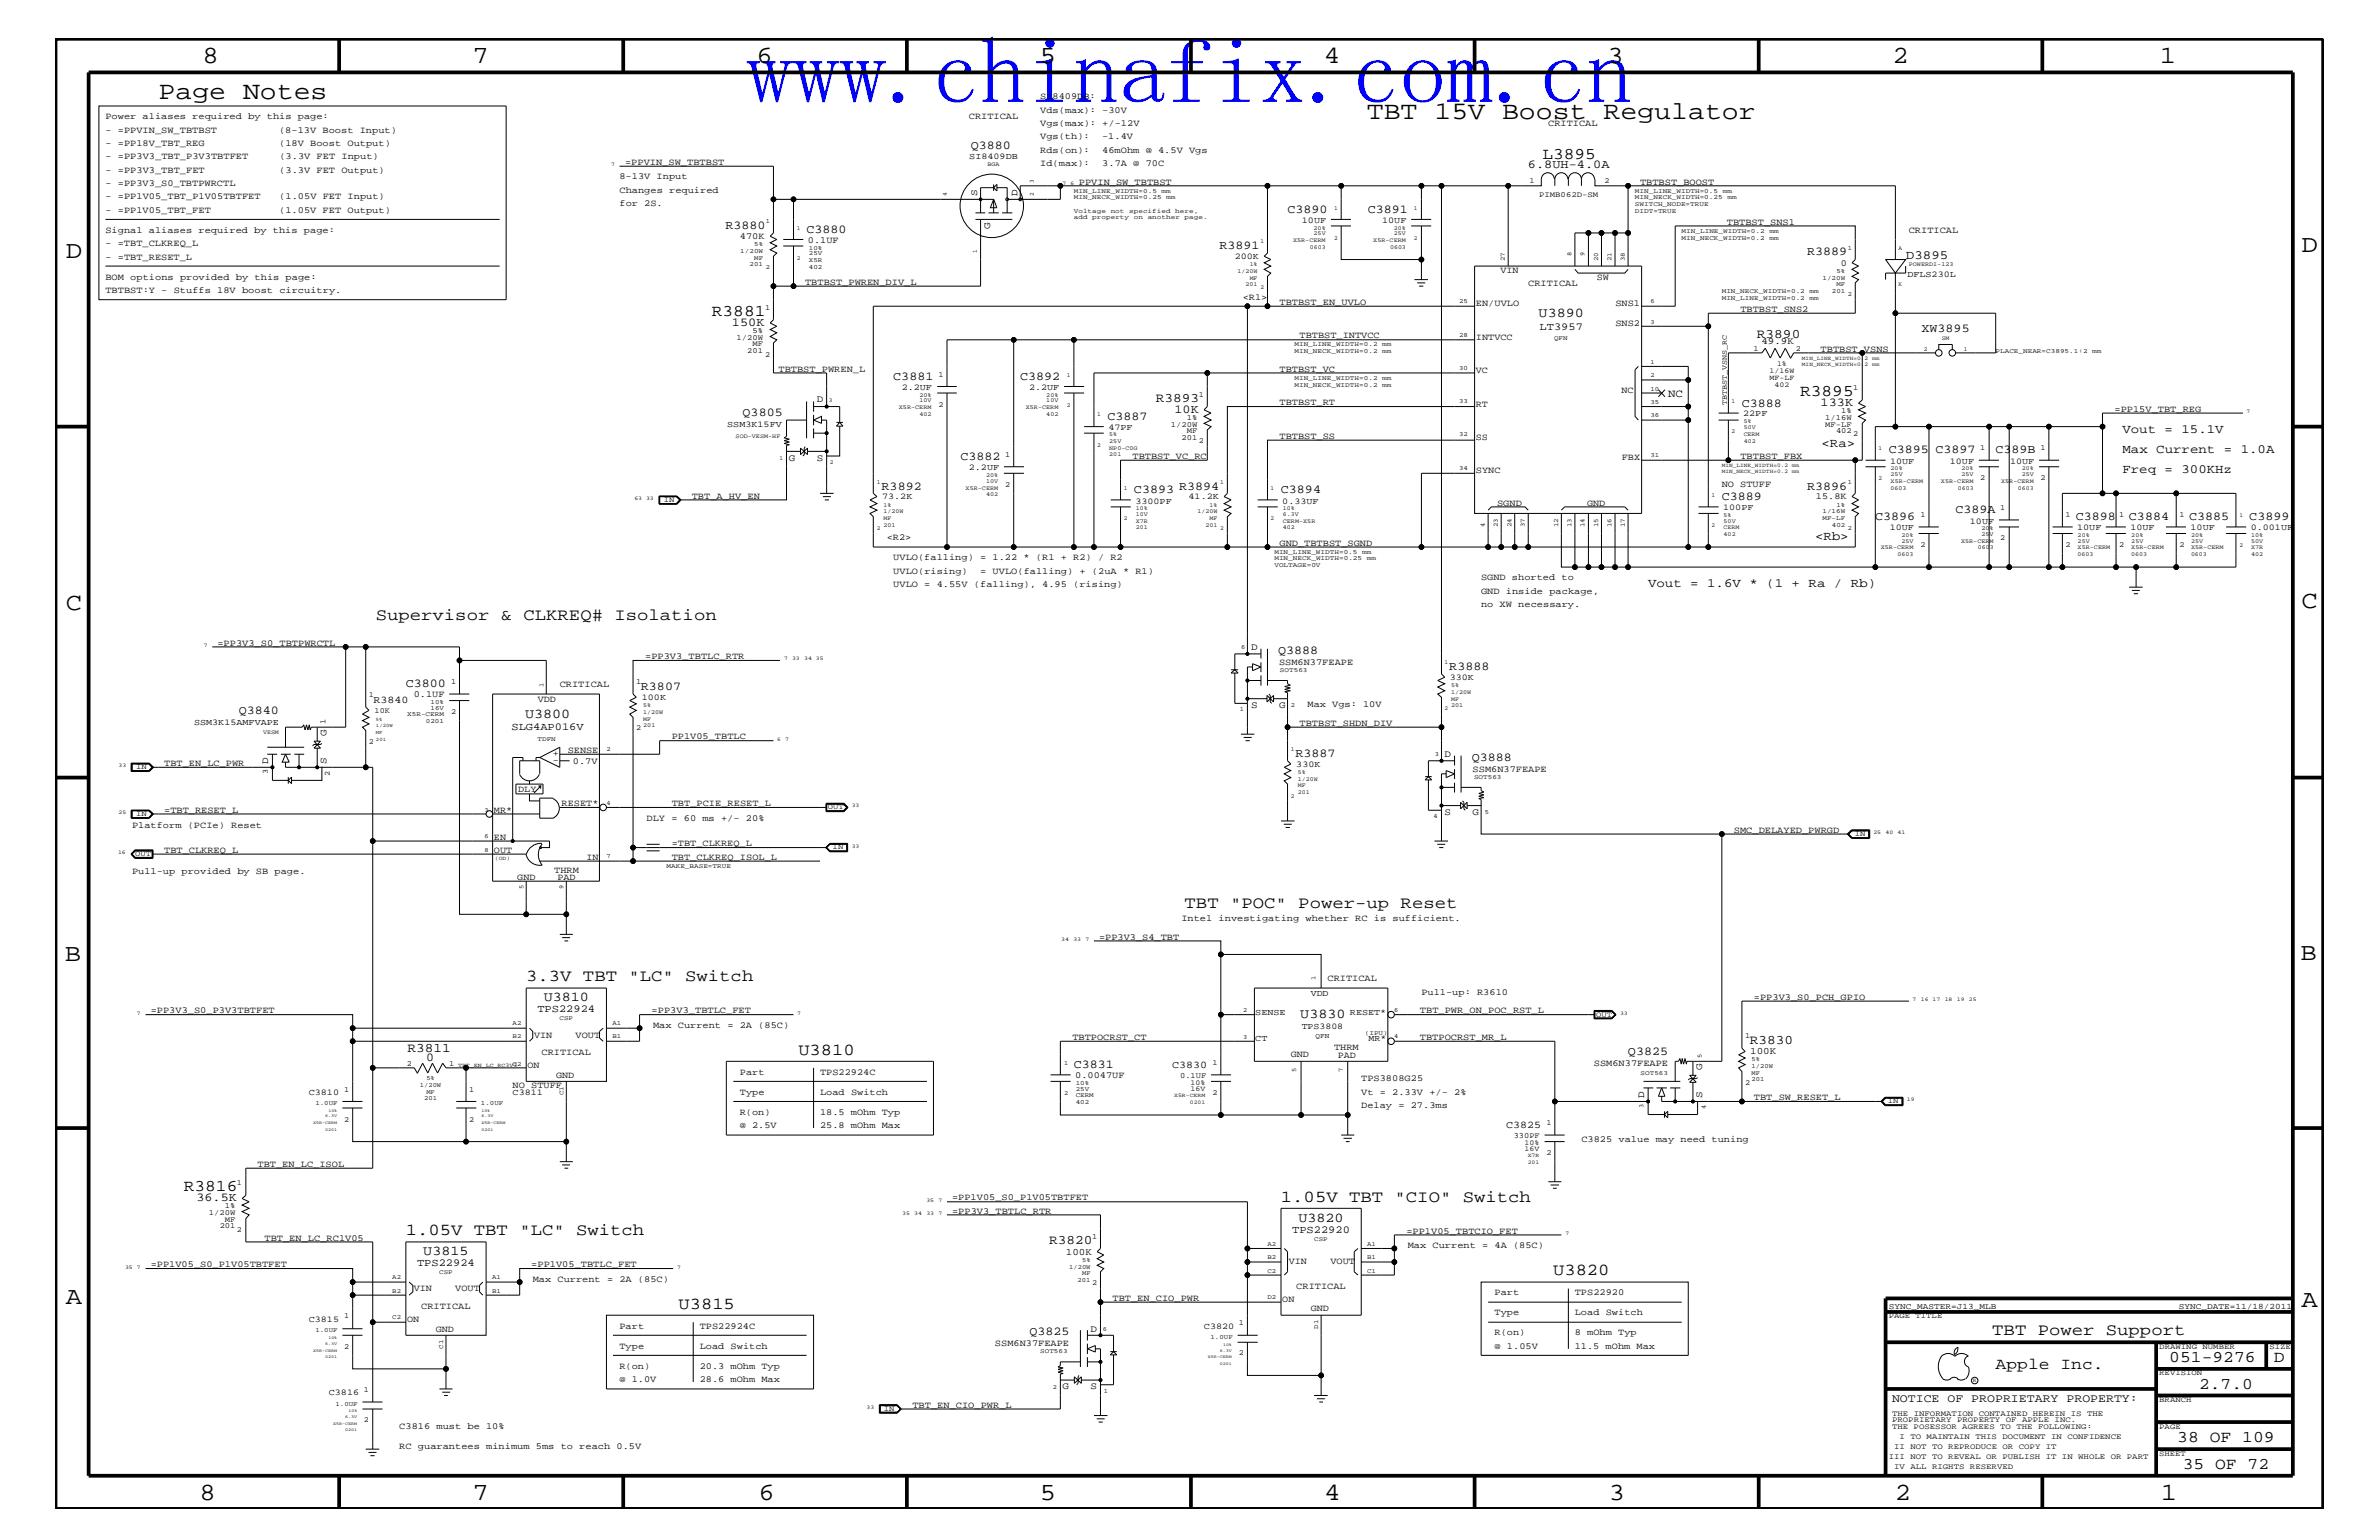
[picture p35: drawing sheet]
<svg xmlns="http://www.w3.org/2000/svg" width="432mm" height="279mm" viewBox="0 0 432 279" stroke-linecap="round" stroke-linejoin="round" font-family="sans-serif">
<defs><g id="words">
<text font-size="16.9" fill="#00f" x="135.5" y="18.7">www.chinafix.com.cn</text>
<g font-size="4.6">
<text x="28.8" y="18">Page Notes</text>
<text x="248.1" y="21.6">TBT 15V Boost Regulator</text>
</g>
<g font-size="4.5">
<text x="36.7" y="11.5">8</text>
<text x="85.8" y="11.5">7</text>
<text x="137.3" y="11.5">6</text>
<text x="188.7" y="11.5">5</text>
<text x="240.3" y="11.5">4</text>
<text x="291.8" y="11.5">3</text>
<text x="343.5" y="11.5">2</text>
<text x="392" y="11.5">1</text>
<text x="11.9" y="46.8">D</text>
<text x="417.7" y="45.7">D</text>
<text x="11.9" y="110.6">C</text>
<text x="417.7" y="110.3">C</text>
<text x="11.8" y="174.3">B</text>
<text x="417.6" y="174.2">B</text>
<text x="11.9" y="236.7">A</text>
<text x="417.7" y="237.1">A</text>
<text x="36.2" y="272.1">8</text>
<text x="85.8" y="272.1">7</text>
<text x="137.7" y="272.1">6</text>
<text x="188.7" y="272.1">5</text>
<text x="240.4" y="272.1">4</text>
<text x="292" y="272.1">3</text>
<text x="343.9" y="272.1">2</text>
<text x="392.2" y="272.1">1</text>
</g>
<g font-size="3">
<text x="280" y="28.8">L3895</text>
<text x="129.2" y="57.3">R3881</text>
<text x="326.7" y="71.8">R3895</text>
<text x="68.2" y="112.6">Supervisor &amp; CLKREQ# Isolation</text>
<text x="215" y="164.7">TBT &quot;POC&quot; Power-up Reset</text>
<text x="95.5" y="178">3.3V TBT &quot;LC&quot; Switch</text>
<text x="144.9" y="191.4">U3810</text>
<text x="33.4" y="216.1">R3816</text>
<text x="232.5" y="218">1.05V TBT &quot;CIO&quot; Switch</text>
<text x="73.7" y="224.1">1.05V TBT &quot;LC&quot; Switch</text>
<text x="281.9" y="231.3">U3820</text>
<text x="123.1" y="237.4">U3815</text>
<text x="361.6" y="242.3">TBT Power Support</text>
<text x="362.2" y="248.4">Apple Inc.</text>
<text x="393.7" y="247.1">051-9276</text>
<text x="399.2" y="252">2.7.0</text>
<text x="412.7" y="247.1">D</text>
<text x="395.2" y="261.6">38 OF 109</text>
<text x="396.2" y="266.6">35 OF 72</text>
</g>
<g font-size="2.5">
<text x="279.3" y="57.5">U3890</text>
<text x="95.3" y="130.2">U3800</text>
<text x="98.7" y="181.6">U3810</text>
<text x="236" y="184.7">U3830</text>
<text x="235.7" y="221.7">U3820</text>
<text x="76.8" y="227.7">U3815</text>
</g>
<g font-size="2.4">
<text x="318.9" y="61.4">R3890</text>
<text x="209.8" y="73">R3893</text>
<text x="74" y="190.8">R3811</text>
<text x="317.6" y="189.4">R3830</text>
<text x="190.4" y="225.7">R3820</text>
</g>
<g font-size="2.3">
<text x="345.9" y="47">D3895</text>
<text x="330.6" y="81.1">&lt;Ra&gt;</text>
<text x="385.2" y="78.6">Vout = 15.1V</text>
<text x="385.2" y="82.2">Max Current = 1.0A</text>
<text x="385.2" y="85.9">Freq = 300KHz</text>
<text x="329.4" y="98">&lt;Rb&gt;</text>
<text x="299.1" y="106.5">Vout = 1.6V * (1 + Ra / Rb)</text>
</g>
<g font-size="2.2">
<text x="176.2" y="27.1">Q3880</text>
<text x="277.3" y="30.5">6.8UH-4.0A</text>
<text x="131.7" y="41.5">R3880</text>
<text x="233.7" y="38.6">C3890</text>
<text x="248.2" y="38.6">C3891</text>
<text x="146.4" y="42.3">C3880</text>
<text x="221.3" y="45.2">R3891</text>
<text x="328" y="46.3">R3889</text>
<text x="132.8" y="59.1">150K</text>
<text x="348.8" y="60.3">XW3895</text>
<text x="162.1" y="68.9">C3881</text>
<text x="185.2" y="68.9">C3892</text>
<text x="134.8" y="75.6">Q3805</text>
<text x="201" y="76.2">C3887</text>
<text x="213.2" y="74.9">10K</text>
<text x="316.1" y="73.8">C3888</text>
<text x="330.5" y="73.7">133K</text>
<text x="174.3" y="83.5">C3882</text>
<text x="342.8" y="82.2">C3895</text>
<text x="351.3" y="82.2">C3897</text>
<text x="362.2" y="82.2">C389B</text>
<text x="160" y="88.8">R3892</text>
<text x="205.8" y="89.5">C3893</text>
<text x="214" y="88.8">R3894</text>
<text x="232.5" y="89.5">C3894</text>
<text x="328" y="88.8">R3896</text>
<text x="312.5" y="90.7">C3889</text>
<text x="340.4" y="94.3">C3896</text>
<text x="354.9" y="93.2">C389A</text>
<text x="376.8" y="94.3">C3898</text>
<text x="386.4" y="94.3">C3884</text>
<text x="397.3" y="94.3">C3885</text>
<text x="408.3" y="94.3">C3899</text>
<text x="232" y="118.6">Q3888</text>
<text x="73.7" y="124.7">C3800</text>
<text x="116.3" y="125.2">R3807</text>
<text x="263.1" y="121.5">R3888</text>
<text x="43.3" y="129.6">Q3840</text>
<text x="235.1" y="137.3">R3887</text>
<text x="267.1" y="138">Q3888</text>
<text x="295.5" y="191.4">Q3825</text>
<text x="77.3" y="192.5">0</text>
<text x="194.9" y="193.7">C3831</text>
<text x="35.6" y="217.9">36.5K</text>
<text x="186.9" y="242.3">Q3825</text>
</g>
<text font-size="2.1" x="343.4" y="254.4">NOTICE OF PROPRIETARY PROPERTY:</text>
<text font-size="2" x="302.8" y="72">NC</text>
<g font-size="1.9">
<text x="279.4" y="59.8">LT3957</text>
<text x="67.8" y="127.6">R3840</text>
<text x="92.8" y="132.5">SLG4AP016V</text>
<text x="97.5" y="183.6">TPS22924</text>
<text x="212.8" y="193.7">C3830</text>
<text x="273.4" y="204.7">C3825</text>
<text x="234.5" y="223.6">TPS22920</text>
<text x="75.7" y="229.6">TPS22924</text>
</g>
<g font-size="1.8">
<text x="177.4" y="35.6" transform="rotate(-90 177.4 35.6)">S</text>
<text x="184.7" y="35.6" transform="rotate(-90 184.7 35.6)">D</text>
<text x="179.7" y="41.6" transform="rotate(-90 179.7 41.6)">G</text>
<text x="319.7" y="62.3">49.9K</text>
<text x="148.3" y="73">D</text>
<text x="143.2" y="83.6">G</text>
<text x="148.3" y="83.6">S</text>
<text x="227.1" y="117.9">D</text>
<text x="227.1" y="128.5">S</text>
<text x="232.2" y="128.5">G</text>
<text x="59.3" y="133.5" transform="rotate(-90 59.3 133.5)">G</text>
<text x="262.2" y="137.3">D</text>
<text x="48.7" y="138.6" transform="rotate(-90 48.7 138.6)">D</text>
<text x="59.3" y="138.6" transform="rotate(-90 59.3 138.6)">S</text>
<text x="262.2" y="147.9">S</text>
<text x="267.3" y="147.9">G</text>
<text x="317.7" y="191.2">100K</text>
<text x="308.9" y="194.2" transform="rotate(-90 308.9 194.2)">G</text>
<text x="298.4" y="199.2" transform="rotate(-90 298.4 199.2)">D</text>
<text x="308.9" y="199.2" transform="rotate(-90 308.9 199.2)">S</text>
<text x="193.5" y="227.6">100K</text>
<text x="198" y="241.6">D</text>
<text x="192.9" y="252.1">G</text>
<text x="198" y="252.1">S</text>
</g>
<g font-size="1.7">
<text x="188.8" y="18">SI8409DB:</text>
<text x="19.1" y="21.6">Power aliases required by this page:</text>
<text x="175.9" y="21.6">CRITICAL</text>
<text x="188.8" y="20.4">Vds(max): -30V</text>
<text x="188.8" y="22.9">Vgs(max): +/-12V</text>
<text x="281" y="22.9">CRITICAL</text>
<text x="19.1" y="28.9">- =PP3V3_TBT_P3V3TBTFET</text>
<text x="19.1" y="24.1">- =PPVIN_SW_TBTBST</text>
<text x="19.1" y="26.5">- =PP18V_TBT_REG</text>
<text x="50.7" y="24.1">(8-13V Boost Input)</text>
<text x="50.7" y="26.5">(18V Boost Output)</text>
<text x="50.7" y="28.9">(3.3V FET Input)</text>
<text x="113.5" y="29.9">=PPVIN_SW_TBTBST</text>
<text x="188.8" y="25.3">Vgs(th):</text>
<text x="188.8" y="27.7">Rds(on):</text>
<text x="200" y="25.3">-1.4V</text>
<text x="200.1" y="27.7">46mOhm @ 4.5V Vgs</text>
<text x="19.1" y="33.7">- =PP3V3_S0_TBTPWRCTL</text>
<text x="19.1" y="31.4">- =PP3V3_TBT_FET</text>
<text x="50.7" y="31.4">(3.3V FET Output)</text>
<text x="112.4" y="32.5">8-13V Input</text>
<text x="112.4" y="35">Changes required</text>
<text x="188.8" y="30.2">Id(max):</text>
<text x="195.8" y="33.6">PPVIN_SW_TBTBST</text>
<text x="200.1" y="30.2">3.7A @ 70C</text>
<text x="297.7" y="33.6">TBTBST_BOOST</text>
<text x="19.1" y="38.6">- =PP1V05_TBT_FET</text>
<text x="19.1" y="36.2">- =PP1V05_TBT_P1V05TBTFET</text>
<text x="50.7" y="38.6">(1.05V FET Output)</text>
<text x="50.7" y="36.2">(1.05V FET Input)</text>
<text x="112.4" y="37.4">for 2S.</text>
<text x="313.4" y="40.8">TBTBST_SNS1</text>
<text x="19.1" y="44.6">- =TBT_CLKREQ_L</text>
<text x="19.1" y="47.1">- =TBT_RESET_L</text>
<text x="19.1" y="42.3">Signal aliases required by this page:</text>
<text x="134.3" y="43.4">470K</text>
<text x="146.6" y="44.1">0.1UF</text>
<text x="346.5" y="42.3">CRITICAL</text>
<text x="19.1" y="53.2">TBTBST:Y - Stuffs 18V boost circuitry.</text>
<text x="19.1" y="50.7">BOM options provided by this page:</text>
<text x="146.1" y="51.7">TBTBST_PWREN_DIV_L</text>
<text x="272.3" y="49.6">VIN</text>
<text x="277.4" y="51.9">CRITICAL</text>
<text x="289.8" y="50.7">SW</text>
<text x="334.1" y="48.2">0</text>
<text x="225.6" y="54.4">&lt;R1&gt;</text>
<text x="232.2" y="55.3">TBTBST_EN_UVLO</text>
<text x="267.9" y="55.6">EN/UVLO</text>
<text x="293.2" y="55.6">SNS1</text>
<text x="293.2" y="59.2">SNS2</text>
<text x="315.9" y="56.6">TBTBST_SNS2</text>
<text x="235.9" y="61.4">TBTBST_INTVCC</text>
<text x="267.9" y="61.7">INTVCC</text>
<text x="330.5" y="63.9">TBTBST_VSNS</text>
<text x="141.3" y="67.5">TBTBST_PWREN_L</text>
<text x="232.2" y="67.5">TBTBST_VC</text>
<text x="267.9" y="67.7">VC</text>
<text x="294.3" y="71.3">NC</text>
<text x="232.2" y="73.5">TBTBST_RT</text>
<text x="267.9" y="73.8">RT</text>
<text x="383.8" y="74.7">=PP15V_TBT_REG</text>
<text x="205.6" y="83.3">TBTBST_VC_RC</text>
<text x="232.2" y="79.6">TBTBST_SS</text>
<text x="267.9" y="79.9">SS</text>
<text x="294.4" y="83.5">FBX</text>
<text x="315.9" y="83.3">TBTBST_FBX</text>
<text x="267.9" y="85.9">SYNC</text>
<text x="312.5" y="88.3">NO STUFF</text>
<text x="125.6" y="90.5">TBT_A_HV_EN</text>
<text x="271.7" y="91.7">SGND</text>
<text x="288.1" y="91.7">GND</text>
<text x="329.6" y="90.6">15.8K</text>
<text x="161" y="98">&lt;R2&gt;</text>
<text x="162.1" y="101.6">UVLO(falling) = 1.22 * (R1 + R2) / R2</text>
<text x="232.2" y="99">GND_TBTBST_SGND</text>
<text x="162.1" y="104.1">UVLO(rising)</text>
<text x="162.1" y="106.5">UVLO = 4.55V (falling), 4.95 (rising)</text>
<text x="177.9" y="104.1">= UVLO(falling) + (2uA * R1)</text>
<text x="268.8" y="105.3">SGND shorted to</text>
<text x="268.8" y="107.7">GND inside package,</text>
<text x="268.8" y="110.2">no XW necessary.</text>
<text x="39.5" y="117.2">=PP3V3_S0_TBTPWRCTL</text>
<text x="117.1" y="119.6">=PP3V3_TBTLC_RTR</text>
<text x="101.6" y="124.7">CRITICAL</text>
<text x="232.2" y="120.6">SSM6N37FEAPE</text>
<text x="75.1" y="126.5">0.1UF</text>
<text x="97.6" y="127.4">VDD</text>
<text x="235.9" y="131.7">TBTBST_SHDN_DIV</text>
<text x="237.3" y="128.3">Max Vgs: 10V</text>
<text x="100.3" y="137.2">+</text>
<text x="103" y="136.6">SENSE</text>
<text x="121.9" y="134.1">PP1V05_TBTLC</text>
<text x="29.8" y="139">TBT_EN_LC_PWR</text>
<text x="94.1" y="143.7">DLY</text>
<text x="100.3" y="138.5">-</text>
<text x="104" y="138.5">0.7V</text>
<text x="267.3" y="140">SSM6N37FEAPE</text>
<text x="29.8" y="147.5">=TBT_RESET_L</text>
<text x="89.7" y="147.5">MR*</text>
<text x="101.9" y="146.2">RESET*</text>
<text x="117.3" y="149">DLY = 60 ms +/- 20%</text>
<text x="121.9" y="146.2">TBT_PCIE_RESET_L</text>
<text x="24" y="150.1">Platform (PCIe) Reset</text>
<text x="29.8" y="154.7">TBT_CLKREQ_L</text>
<text x="89.7" y="154.7">OUT</text>
<text x="89.7" y="152.3">EN</text>
<text x="106.4" y="156">IN</text>
<text x="121.9" y="153.5">=TBT_CLKREQ_L</text>
<text x="121.9" y="156">TBT_CLKREQ_ISOL_L</text>
<text x="314.7" y="151.1">SMC_DELAYED_PWRGD</text>
<text x="24" y="158.6">Pull-up provided by SB page.</text>
<text x="93.9" y="159.6">GND</text>
<text x="100.6" y="158.4">THRM</text>
<text x="101.2" y="159.6">PAD</text>
<text x="214.4" y="167.1">Intel investigating whether RC is sufficient.</text>
<text x="199.5" y="170.5">=PP3V3_S4_TBT</text>
<text x="241" y="178">CRITICAL</text>
<text x="27.3" y="183.8">=PP3V3_S0_P3V3TBTFET</text>
<text x="118.3" y="183.8">=PP3V3_TBTLC_FET</text>
<text x="257.7" y="183.8">TBT_PWR_ON_POC_RST_L</text>
<text x="258" y="180.5">Pull-up: R3610</text>
<text x="318.3" y="181.4">=PP3V3_S0_PCH_GPIO</text>
<text x="96.9" y="188.2">VIN</text>
<text x="98.3" y="191.4">CRITICAL</text>
<text x="104.5" y="188.2">VOUT</text>
<text x="118.5" y="186.5">Max Current = 2A (85C)</text>
<text x="194.6" y="188.7">TBTPOCRST_CT</text>
<text x="234.3" y="191.7">GND</text>
<text x="242.1" y="190.5">THRM</text>
<text x="242.8" y="192">PAD</text>
<text x="257.7" y="188.7">TBTPOCRST_MR_L</text>
<text x="93" y="197.4">NO STUFF</text>
<text x="95.8" y="193.7">ON</text>
<text x="100.9" y="195.5">GND</text>
<text x="134.3" y="195">Part</text>
<text x="148.8" y="195">TPS22924C</text>
<text x="195.2" y="195.6">0.0047UF</text>
<text x="247.1" y="196.2">TPS3808G25</text>
<text x="289.3" y="193.3">SSM6N37FEAPE</text>
<text x="134.3" y="198.7">Type</text>
<text x="134.3" y="202.3">R(on)</text>
<text x="148.8" y="198.7">Load Switch</text>
<text x="148.8" y="202.3">18.5 mOhm Typ</text>
<text x="247.1" y="198.7">Vt = 2.33V +/- 2%</text>
<text x="247.1" y="201">Delay = 27.3ms</text>
<text x="318.3" y="199.6">TBT_SW_RESET_L</text>
<text x="134.3" y="204.7">@ 2.5V</text>
<text x="148.8" y="204.7">25.8 mOhm Max</text>
<text x="287" y="207.1">C3825 value may need tuning</text>
<text x="46.7" y="211.7">TBT_EN_LC_ISOL</text>
<text x="172.8" y="220.2">=PP3V3_TBTLC_RTR</text>
<text x="172.8" y="217.8">=PP1V05_S0_P1V05TBTFET</text>
<text x="48" y="225.1">TBT_EN_LC_RC1V05</text>
<text x="255.3" y="223.9">=PP1V05_TBTCIO_FET</text>
<text x="255.5" y="226.5">Max Current = 4A (85C)</text>
<text x="27.3" y="229.9">=PP1V05_S0_P1V05TBTFET</text>
<text x="96.4" y="229.9">=PP1V05_TBTLC_FET</text>
<text x="96.7" y="232.6">Max Current = 2A (85C)</text>
<text x="233.9" y="229.4">VIN</text>
<text x="235.3" y="233.8">CRITICAL</text>
<text x="241.5" y="229.4">VOUT</text>
<text x="73.9" y="239.9">ON</text>
<text x="75.1" y="234.3">VIN</text>
<text x="76.5" y="237.4">CRITICAL</text>
<text x="82.6" y="234.3">VOUT</text>
<text x="201.9" y="236">TBT_EN_CIO_PWR</text>
<text x="232.7" y="236.2">ON</text>
<text x="237.9" y="237.9">GND</text>
<text x="271.3" y="235">Part</text>
<text x="271.3" y="238.6">Type</text>
<text x="285.8" y="238.6">Load Switch</text>
<text x="285.8" y="235">TPS22920</text>
<text x="79.1" y="241.6">GND</text>
<text x="112.4" y="241.1">Part</text>
<text x="112.4" y="244.7">Type</text>
<text x="127" y="244.7">Load Switch</text>
<text x="127" y="241.1">TPS22924C</text>
<text x="180.6" y="244.2">SSM6N37FEAPE</text>
<text x="271.3" y="244.7">@ 1.05V</text>
<text x="271.3" y="242.3">R(on)</text>
<text x="285.8" y="244.7">11.5 mOhm Max</text>
<text x="285.8" y="242.3">8 mOhm Typ</text>
<text x="112.4" y="250.7">@ 1.0V</text>
<text x="112.4" y="248.4">R(on)</text>
<text x="127" y="250.7">28.6 mOhm Max</text>
<text x="127" y="248.4">20.3 mOhm Typ</text>
<text x="165.6" y="255.4">TBT_EN_CIO_PWR_L</text>
<text x="72.5" y="262.9">RC guarantees minimum 5ms to reach 0.5V</text>
<text x="72.5" y="259.3">C3816 must be 10%</text>
</g>
<g font-size="1.6">
<text x="175.9" y="28.9">SI8409DB</text>
<text x="236.3" y="40.4">10UF</text>
<text x="250.9" y="40.4">10UF</text>
<text x="224.1" y="47">200K</text>
<text x="346.2" y="50.3">DFLS230L</text>
<text x="163.7" y="70.7">2.2UF</text>
<text x="186.8" y="70.7">2.2UF</text>
<text x="132" y="77.5">SSM3K15FV</text>
<text x="316.4" y="75.6">22PF</text>
<text x="201.2" y="78">47PF</text>
<text x="175.9" y="85.3">2.2UF</text>
<text x="343.1" y="84.1">10UF</text>
<text x="353.9" y="84.1">10UF</text>
<text x="364.8" y="84.1">10UF</text>
<text x="160.1" y="90.6">73.2K</text>
<text x="206.1" y="91.4">3300PF</text>
<text x="215.7" y="90.6">41.2K</text>
<text x="232.7" y="91.4">0.33UF</text>
<text x="312.8" y="92.6">100PF</text>
<text x="357.5" y="95">10UF</text>
<text x="343" y="96.2">10UF</text>
<text x="377" y="96.2">10UF</text>
<text x="386.7" y="96.2">10UF</text>
<text x="397.6" y="96.2">10UF</text>
<text x="408.5" y="96.2">0.001UF</text>
<text x="263.1" y="123.4">330K</text>
<text x="35.2" y="131.6">SSM3K15AMFVAPE</text>
<text x="116.5" y="127">100K</text>
<text x="235.3" y="139.1">330K</text>
<text x="227.8" y="184.1">SENSE</text>
<text x="237.9" y="180.7">VDD</text>
<text x="245" y="184.1">RESET*</text>
<text x="227.8" y="188.9">CT</text>
<text x="236.3" y="186.6">TPS3808</text>
<text x="248.4" y="188.9">MR*</text>
<text x="56" y="198.7">C3810</text>
<text x="93" y="198.7">C3811</text>
<text x="56" y="239.9">C3815</text>
<text x="218.5" y="241.1">C3820</text>
<text x="59.7" y="253.2">C3816</text>
</g>
<g font-size="1.5">
<text x="342.8" y="237.4">SYNC_MASTER=J13_MLB</text>
<text x="395.5" y="237.4">SYNC_DATE=11/18/2011</text>
</g>
<g font-size="1.4">
<text x="277.6" y="33.1">1</text>
<text x="279.4" y="35.7">PIMB062D-SM</text>
<text x="291.3" y="33.1">2</text>
<text x="138.9" y="56.2">1</text>
<text x="133.7" y="61.7">1/20W</text>
<text x="135.6" y="64">201</text>
<text x="136.6" y="60.4">5%</text>
<text x="136.6" y="62.9">MF</text>
<text x="138.9" y="64.7">2</text>
<text x="318.3" y="63.7">1</text>
<text x="326" y="63.7">2</text>
<text x="170.3" y="68.4">1</text>
<text x="217.6" y="72">1</text>
<text x="321.2" y="67.7">1/16W</text>
<text x="321.2" y="68.9">MF-LF</text>
<text x="322.1" y="70.1">402</text>
<text x="322.5" y="66.5">1%</text>
<text x="336.4" y="70.7">1</text>
<text x="170.3" y="73.8">2</text>
<text x="212.5" y="77.4">1/20W</text>
<text x="215.4" y="76.2">1%</text>
<text x="313.4" y="73.5" transform="rotate(-90 313.4 73.5)">TBTBST_VSNS_RC</text>
<text x="331.3" y="76.2">1/16W</text>
<text x="331.3" y="77.4">MF-LF</text>
<text x="334.2" y="75">1%</text>
<text x="182.5" y="82.8">1</text>
<text x="214.5" y="79.9">201</text>
<text x="215.4" y="78.6">MF</text>
<text x="217.6" y="80.5">2</text>
<text x="333.2" y="78.6">402</text>
<text x="336.4" y="79.2">2</text>
<text x="359.4" y="81.6">1</text>
<text x="370.3" y="81.6">1</text>
<text x="182.5" y="88.3">2</text>
<text x="359.4" y="87.1">2</text>
<text x="370.3" y="87.1">2</text>
<text x="120.5" y="91.1">IN</text>
<text x="348.6" y="93.8">1</text>
<text x="363.1" y="92.6">1</text>
<text x="374.9" y="93.8">1</text>
<text x="384.6" y="93.8">1</text>
<text x="395.6" y="93.8">1</text>
<text x="348.6" y="99.3">2</text>
<text x="363.1" y="98">2</text>
<text x="374.9" y="99.3">2</text>
<text x="384.6" y="99.3">2</text>
<text x="395.6" y="99.3">2</text>
<text x="81.9" y="124.1">1</text>
<text x="115.5" y="124.1">1</text>
<text x="59.1" y="131.3" transform="rotate(-90 59.1 131.3)">1</text>
<text x="67" y="126.5">1</text>
<text x="68" y="129.4">10K</text>
<text x="81.9" y="129.6">2</text>
<text x="67" y="135">2</text>
<text x="115.5" y="132.5">2</text>
<text x="24.7" y="139.6">IN</text>
<text x="48.6" y="140.5" transform="rotate(-90 48.6 140.5)">3</text>
<text x="59.9" y="140.7" transform="rotate(-90 59.9 140.7)">2</text>
<text x="24.7" y="148.1">IN</text>
<text x="150.3" y="146.8">OUT</text>
<text x="24.6" y="155.4">OUT</text>
<text x="151.1" y="154.1">IN</text>
<text x="336.6" y="151.8">IN</text>
<text x="289.7" y="184.4">OUT</text>
<text x="316.7" y="188.3">1</text>
<text x="73.8" y="193.4">2</text>
<text x="81.5" y="193.4">1</text>
<text x="214.2" y="195.6">0.1UF</text>
<text x="216.1" y="196.8">10%</text>
<text x="216.1" y="197.9">16V</text>
<text x="220" y="193.2">1</text>
<text x="316.7" y="196.8">2</text>
<text x="62.5" y="198.1">1</text>
<text x="62.5" y="203.5">2</text>
<text x="85.2" y="198.1">1</text>
<text x="85.2" y="203.5">2</text>
<text x="220" y="198.7">2</text>
<text x="342.6" y="200.2">IN</text>
<text x="274.7" y="206.5">330PF</text>
<text x="276.7" y="207.7">10%</text>
<text x="276.7" y="208.8">16V</text>
<text x="280.7" y="204.1">1</text>
<text x="280.7" y="209.6">2</text>
<text x="43" y="215">1</text>
<text x="37.9" y="220.4">1/20W</text>
<text x="40.8" y="219.2">1%</text>
<text x="40.8" y="221.7">MF</text>
<text x="39.9" y="222.9">201</text>
<text x="43" y="223.5">2</text>
<text x="198.2" y="224.7">1</text>
<text x="198.2" y="233.2">2</text>
<text x="62.5" y="239.2">1</text>
<text x="342.8" y="239.2">PAGE TITLE</text>
<text x="62.5" y="244.7">2</text>
<text x="224.9" y="240.5">1</text>
<text x="224.9" y="245.9">2</text>
<text x="391.9" y="244.7">DRAWING NUMBER</text>
<text x="411.9" y="244.7">SIZE</text>
<text x="391.9" y="249.5">REVISION</text>
<text x="66" y="252.6">1</text>
<text x="160.4" y="256">IN</text>
<text x="343.4" y="256.8">THE INFORMATION CONTAINED HEREIN IS THE</text>
<text x="391.9" y="254.4">BRANCH</text>
<text x="66" y="258">2</text>
<text x="343.4" y="258">PROPRIETARY PROPERTY OF APPLE INC.</text>
<text x="343.4" y="259.3">THE POSESSOR AGREES TO THE FOLLOWING:</text>
<text x="343.8" y="262.9">II NOT TO REPRODUCE OR COPY IT</text>
<text x="344.8" y="261.1">I TO MAINTAIN THIS DOCUMENT IN CONFIDENCE</text>
<text x="391.9" y="259.3">PAGE</text>
<text x="342.8" y="264.7">III NOT TO REVEAL OR PUBLISH IT IN WHOLE OR PART</text>
<text x="343.8" y="266.6">IV ALL RIGHTS RESERVED</text>
<text x="391.9" y="264.1">SHEET</text>
</g>
<text font-size="1.3" x="238.8" y="188.2">QFN</text>
<g font-size="1.2">
<text x="194.9" y="35">MIN_LINE_WIDTH=0.5</text>
<text x="210.8" y="35">mm</text>
<text x="296.8" y="35">MIN_LINE_WIDTH=0.5</text>
<text x="312.7" y="35">mm</text>
<text x="139" y="40.4">1</text>
<text x="194.9" y="39.8">add</text>
<text x="194.9" y="38.6">Voltage</text>
<text x="194.9" y="36.2">MIN_NECK_WIDTH=0.25</text>
<text x="198.3" y="39.8">property</text>
<text x="201.6" y="38.6">not</text>
<text x="205" y="38.6">specified</text>
<text x="205.8" y="39.8">on</text>
<text x="208.3" y="39.8">another</text>
<text x="211.7" y="36.2">mm</text>
<text x="213.3" y="38.6">here,</text>
<text x="215" y="39.8">page.</text>
<text x="296.8" y="38.6">DIDT=TRUE</text>
<text x="296.8" y="37.4">SWITCH_NODE=TRUE</text>
<text x="296.8" y="36.2">MIN_NECK_WIDTH=0.25</text>
<text x="313.5" y="36.2">mm</text>
<text x="134.4" y="45.9">1/20W</text>
<text x="136.9" y="44.6">5%</text>
<text x="136.9" y="47.1">MF</text>
<text x="146.8" y="46.3">25V</text>
<text x="146.8" y="45.3">10%</text>
<text x="146.8" y="47.6">X5R</text>
<text x="273.1" y="47.4" transform="rotate(-90 273.1 47.4)">27</text>
<text x="285.2" y="46.5" transform="rotate(-90 285.2 46.5)">8</text>
<text x="287.6" y="46.5" transform="rotate(-90 287.6 46.5)">9</text>
<text x="290.1" y="47.4" transform="rotate(-90 290.1 47.4)">20</text>
<text x="292.5" y="47.4" transform="rotate(-90 292.5 47.4)">21</text>
<text x="294.9" y="47.4" transform="rotate(-90 294.9 47.4)">38</text>
<text x="305.2" y="42.3">MIN_LINE_WIDTH=0.2</text>
<text x="305.2" y="43.5">MIN_NECK_WIDTH=0.2</text>
<text x="321.2" y="42.3">mm</text>
<text x="321.2" y="43.5">mm</text>
<text x="335.4" y="45.3">1</text>
<text x="136.1" y="48.3">201</text>
<text x="139" y="48.9">2</text>
<text x="146.8" y="48.8">402</text>
<text x="312.5" y="53.2">MIN_NECK_WIDTH=0.2</text>
<text x="328.4" y="53.2">mm</text>
<text x="330.8" y="50.7">1/20W</text>
<text x="332.5" y="53.2">201</text>
<text x="333.3" y="49.6">5%</text>
<text x="333.3" y="51.9">MF</text>
<text x="335.4" y="53.8">2</text>
<text x="264.8" y="55">25</text>
<text x="299.6" y="55.1">6</text>
<text x="299.6" y="58.7">3</text>
<text x="312.5" y="54.4">MIN_LINE_WIDTH=0.2</text>
<text x="328.4" y="54.4">mm</text>
<text x="234.9" y="64">MIN_NECK_WIDTH=0.2</text>
<text x="234.9" y="62.9">MIN_LINE_WIDTH=0.2</text>
<text x="250.9" y="64">mm</text>
<text x="250.9" y="62.9">mm</text>
<text x="264.8" y="61.1">28</text>
<text x="282.1" y="61.7">QFN</text>
<text x="299.6" y="66">1</text>
<text x="362.2" y="64">PLACE_NEAR=C3895.1:2</text>
<text x="379.8" y="64">mm</text>
<text x="234.9" y="70.1">MIN_NECK_WIDTH=0.2</text>
<text x="234.9" y="68.9">MIN_LINE_WIDTH=0.2</text>
<text x="250.9" y="70.1">mm</text>
<text x="250.9" y="68.9">mm</text>
<text x="264.8" y="67.1">30</text>
<text x="299.6" y="68.4">2</text>
<text x="299.6" y="70.9">10</text>
<text x="264.8" y="73.2">33</text>
<text x="299.6" y="73.3">35</text>
<text x="299.6" y="75.7">36</text>
<text x="264.8" y="79.2">32</text>
<text x="299.6" y="83">31</text>
<text x="264.8" y="85.3">34</text>
<text x="335.4" y="87.7">1</text>
<text x="269.5" y="95.6" transform="rotate(-90 269.5 95.6)">4</text>
<text x="271.9" y="95.6" transform="rotate(-90 271.9 95.6)">23</text>
<text x="274.3" y="95.6" transform="rotate(-90 274.3 95.6)">24</text>
<text x="276.8" y="95.6" transform="rotate(-90 276.8 95.6)">37</text>
<text x="282.8" y="95.6" transform="rotate(-90 282.8 95.6)">12</text>
<text x="285.2" y="95.6" transform="rotate(-90 285.2 95.6)">13</text>
<text x="287.6" y="95.6" transform="rotate(-90 287.6 95.6)">14</text>
<text x="290.1" y="95.6" transform="rotate(-90 290.1 95.6)">15</text>
<text x="292.5" y="95.6" transform="rotate(-90 292.5 95.6)">16</text>
<text x="294.9" y="95.6" transform="rotate(-90 294.9 95.6)">17</text>
<text x="330.8" y="93.2">1/16W</text>
<text x="330.8" y="94.3">MF-LF</text>
<text x="332.5" y="95.6">402</text>
<text x="333.3" y="92">1%</text>
<text x="231.3" y="100.4">MIN_LINE_WIDTH=0.5</text>
<text x="231.3" y="101.6">MIN_NECK_WIDTH=0.25</text>
<text x="247.2" y="100.4">mm</text>
<text x="248.1" y="101.6">mm</text>
<text x="335.4" y="96.2">2</text>
<text x="231.3" y="102.9">VOLTAGE=0V</text>
<text x="225.3" y="117.8">6</text>
<text x="98.6" y="124.7" transform="rotate(-90 98.6 124.7)">1</text>
<text x="232.3" y="121.9">SOT563</text>
<text x="73.9" y="130">X5R-CERM</text>
<text x="77.3" y="131.3">0201</text>
<text x="78.1" y="127.7">10%</text>
<text x="78.1" y="128.8">16V</text>
<text x="225" y="129.1">1</text>
<text x="234.3" y="128.3">2</text>
<text x="97.6" y="134.4">TDFN</text>
<text x="110.1" y="136.3">2</text>
<text x="260.4" y="137.2">3</text>
<text x="267.5" y="141.3">SOT563</text>
<text x="88" y="147.3">3</text>
<text x="110.1" y="146">4</text>
<text x="260.2" y="148.4">4</text>
<text x="269.5" y="147.7">5</text>
<text x="88" y="154.5">8</text>
<text x="88" y="152.1">6</text>
<text x="110.1" y="155.7">7</text>
<text x="95" y="161.3" transform="rotate(-90 95 161.3)">5</text>
<text x="102.3" y="161.3" transform="rotate(-90 102.3 161.3)">9</text>
<text x="121" y="157.4">MAKE_BASE=TRUE</text>
<text x="238.8" y="177.7" transform="rotate(-90 238.8 177.7)">1</text>
<text x="101.6" y="185">CSP</text>
<text x="225.6" y="183.6">2</text>
<text x="253.1" y="183.6">6</text>
<text x="93" y="186">A2</text>
<text x="93" y="188.4">B2</text>
<text x="111.2" y="186">A1</text>
<text x="111.2" y="188.4">B1</text>
<text x="225.6" y="188.6">3</text>
<text x="247.7" y="187.7">(IPU)</text>
<text x="253.1" y="188.4">4</text>
<text x="308.9" y="192" transform="rotate(-90 308.9 192)">5</text>
<text x="76.2" y="197.2">1/20W</text>
<text x="77.4" y="195.9">5%</text>
<text x="93" y="193.3">C2</text>
<text x="193.1" y="193.2">1</text>
<text x="195.2" y="196.8">10%</text>
<text x="195.2" y="197.9">25V</text>
<text x="235.3" y="194.4" transform="rotate(-90 235.3 194.4)">5</text>
<text x="243.8" y="194.4" transform="rotate(-90 243.8 194.4)">7</text>
<text x="297.8" y="195">SOT563</text>
<text x="317.9" y="195">MF</text>
<text x="317.9" y="196.2">201</text>
<text x="317.9" y="192.6">5%</text>
<text x="317.9" y="193.7">1/20W</text>
<text x="57.2" y="200.4">1.0UF</text>
<text x="77" y="199.6">201</text>
<text x="77.4" y="198.4">MF</text>
<text x="87.3" y="200.4">1.0UF</text>
<text x="102.3" y="198.7" transform="rotate(-90 102.3 198.7)">C1</text>
<text x="193.1" y="198.7">2</text>
<text x="195.2" y="200.3">402</text>
<text x="195.2" y="199.1">CERM</text>
<text x="298.3" y="200.9" transform="rotate(-90 298.3 200.9)">3</text>
<text x="309.6" y="201.2" transform="rotate(-90 309.6 201.2)">4</text>
<text x="230" y="226">A2</text>
<text x="238.5" y="225.1">CSP</text>
<text x="248.2" y="226">A1</text>
<text x="71.2" y="232.1">A2</text>
<text x="79.7" y="231.1">CSP</text>
<text x="89.3" y="232.1">A1</text>
<text x="194.1" y="230.2">1/20W</text>
<text x="195.6" y="232.6">201</text>
<text x="196.4" y="229">5%</text>
<text x="196.4" y="231.3">MF</text>
<text x="230" y="228.5">B2</text>
<text x="230" y="230.9">C2</text>
<text x="248.2" y="228.5">B1</text>
<text x="248.2" y="230.9">C1</text>
<text x="71.2" y="239.4">C2</text>
<text x="71.2" y="234.6">B2</text>
<text x="89.3" y="234.6">B1</text>
<text x="230" y="235.7">D2</text>
<text x="57.2" y="241.7">1.0UF</text>
<text x="80.4" y="244.7" transform="rotate(-90 80.4 244.7)">C1</text>
<text x="188.8" y="245.6">SOT563</text>
<text x="200.2" y="241.4">6</text>
<text x="219.7" y="242.9">1.0UF</text>
<text x="239.3" y="241.1" transform="rotate(-90 239.3 241.1)">D1</text>
<text x="191.1" y="252">2</text>
<text x="60.9" y="255">1.0UF</text>
<text x="200.3" y="252.7">1</text>
</g>
<g font-size="1.1">
<text x="171.9" y="35.6" transform="rotate(-90 171.9 35.6)">4</text>
<text x="179.2" y="30.2">BGA</text>
<text x="187.6" y="35.6" transform="rotate(-90 187.6 35.6)">2</text>
<text x="187.6" y="33.1" transform="rotate(-90 187.6 33.1)">3</text>
<text x="144.6" y="41.7">1</text>
<text x="238.4" y="41.7">20%</text>
<text x="242.1" y="38">1</text>
<text x="253" y="41.7">20%</text>
<text x="256.6" y="38">1</text>
<text x="144.6" y="47.1">2</text>
<text x="177.3" y="45.9" transform="rotate(-90 177.3 45.9)">1</text>
<text x="228.8" y="44.1">1</text>
<text x="234.7" y="44">X5R-CERM</text>
<text x="237.7" y="45.2">0603</text>
<text x="238.4" y="42.7">25V</text>
<text x="242.1" y="43.5">2</text>
<text x="249.3" y="44">X5R-CERM</text>
<text x="252.3" y="45.2">0603</text>
<text x="253" y="42.7">25V</text>
<text x="256.6" y="43.5">2</text>
<text x="344.6" y="45.3">A</text>
<text x="224.6" y="49.6">1/20W</text>
<text x="226.1" y="51.9">201</text>
<text x="226.8" y="48.3">1%</text>
<text x="226.8" y="50.7">MF</text>
<text x="228.8" y="52.5">2</text>
<text x="344.6" y="51.9">K</text>
<text x="346.5" y="48.3">POWERDI-123</text>
<text x="349.2" y="63.7">2</text>
<text x="352.4" y="61.7">SM</text>
<text x="356.4" y="63.7">1</text>
<text x="166.9" y="72">20%</text>
<text x="189.9" y="72">20%</text>
<text x="193.6" y="68.4">1</text>
<text x="150.5" y="72.9">3</text>
<text x="163.2" y="74.3">X5R-CERM</text>
<text x="166.9" y="75.5">402</text>
<text x="166.9" y="73">10V</text>
<text x="186.2" y="74.3">X5R-CERM</text>
<text x="189.9" y="73">10V</text>
<text x="189.9" y="75.5">402</text>
<text x="193.6" y="73.8">2</text>
<text x="199.1" y="75.6">1</text>
<text x="314.3" y="73.2">1</text>
<text x="316.5" y="77.9">50V</text>
<text x="316.5" y="76.8">5%</text>
<text x="133.5" y="79.4">SOD-VESM-HF</text>
<text x="141.5" y="83.5">1</text>
<text x="199.1" y="81.1">2</text>
<text x="201.3" y="79.2">5%</text>
<text x="201.3" y="82.7">201</text>
<text x="201.3" y="80.3">25V</text>
<text x="201.3" y="81.6">NP0-C0G</text>
<text x="314.3" y="78.6">2</text>
<text x="316.5" y="79.1">CERM</text>
<text x="316.5" y="80.3">402</text>
<text x="341" y="81.6">1</text>
<text x="150.6" y="84.2">2</text>
<text x="159.2" y="87.7">1</text>
<text x="175.3" y="88.8">X5R-CERM</text>
<text x="179" y="86.5">20%</text>
<text x="179" y="87.6">10V</text>
<text x="204" y="88.9">1</text>
<text x="221.5" y="87.7">1</text>
<text x="230.6" y="88.9">1</text>
<text x="341" y="87.1">2</text>
<text x="343.2" y="86.4">25V</text>
<text x="343.2" y="87.6">X5R-CERM</text>
<text x="343.2" y="88.8">0603</text>
<text x="343.2" y="85.3">20%</text>
<text x="352.3" y="87.6">X5R-CERM</text>
<text x="355.3" y="88.8">0603</text>
<text x="356" y="86.4">25V</text>
<text x="356" y="85.3">20%</text>
<text x="363.2" y="87.6">X5R-CERM</text>
<text x="366.3" y="88.8">0603</text>
<text x="366.9" y="85.3">20%</text>
<text x="366.9" y="86.4">25V</text>
<text x="160.4" y="93.2">1/20W</text>
<text x="160.4" y="94.3">MF</text>
<text x="160.4" y="95.6">201</text>
<text x="160.4" y="92">1%</text>
<text x="179" y="90">402</text>
<text x="204" y="94.3">2</text>
<text x="206.2" y="93.7">10V</text>
<text x="206.2" y="94.9">X7R</text>
<text x="206.2" y="92.6">10%</text>
<text x="217.3" y="93.2">1/20W</text>
<text x="218.8" y="95.6">201</text>
<text x="219.5" y="92">1%</text>
<text x="219.5" y="94.3">MF</text>
<text x="230.6" y="94.3">2</text>
<text x="232.8" y="93.7">6.3V</text>
<text x="232.8" y="94.9">CERM-X5R</text>
<text x="232.8" y="92.6">10%</text>
<text x="310.6" y="90.1">1</text>
<text x="310.6" y="95.6">2</text>
<text x="312.8" y="94.9">50V</text>
<text x="312.8" y="93.8">5%</text>
<text x="406.5" y="93.8">1</text>
<text x="159.2" y="96.2">2</text>
<text x="206.2" y="96">201</text>
<text x="221.5" y="96.2">2</text>
<text x="232.8" y="96">402</text>
<text x="312.8" y="96">CERM</text>
<text x="312.8" y="97.3">402</text>
<text x="341.4" y="99.7">X5R-CERM</text>
<text x="344.4" y="101">0603</text>
<text x="345.1" y="97.4">20%</text>
<text x="345.1" y="98.5">25V</text>
<text x="355.9" y="98.5">X5R-CERM</text>
<text x="359" y="99.7">0603</text>
<text x="359.7" y="96.2">20%</text>
<text x="359.7" y="97.3">25V</text>
<text x="377.1" y="98.5">25V</text>
<text x="377.1" y="99.7">X5R-CERM</text>
<text x="377.1" y="97.4">20%</text>
<text x="377.1" y="101">0603</text>
<text x="386.8" y="99.7">X5R-CERM</text>
<text x="386.8" y="101">0603</text>
<text x="386.8" y="98.5">25V</text>
<text x="386.8" y="97.4">20%</text>
<text x="397.7" y="101">0603</text>
<text x="397.7" y="99.7">X5R-CERM</text>
<text x="397.7" y="97.4">20%</text>
<text x="397.7" y="98.5">25V</text>
<text x="406.5" y="99.3">2</text>
<text x="408.6" y="99.7">X7R</text>
<text x="408.6" y="97.4">10%</text>
<text x="408.6" y="98.5">50V</text>
<text x="408.6" y="101">402</text>
<text x="262.2" y="120.4">1</text>
<text x="263.4" y="125.9">1/20W</text>
<text x="263.4" y="124.7">5%</text>
<text x="116.8" y="128.3">5%</text>
<text x="116.8" y="131.9">201</text>
<text x="116.8" y="129.6">1/20W</text>
<text x="116.8" y="130.8">MF</text>
<text x="262.2" y="128.9">2</text>
<text x="263.4" y="128.3">201</text>
<text x="263.4" y="127.1">MF</text>
<text x="47.8" y="133.2">VESM</text>
<text x="234.3" y="136.2">1</text>
<text x="235.5" y="141.7">1/20W</text>
<text x="235.5" y="142.9">MF</text>
<text x="235.5" y="140.4">5%</text>
<text x="234.3" y="144.7">2</text>
<text x="235.5" y="144">201</text>
</g>
<g font-size="1">
<text x="110.9" y="30.2">7</text>
<text x="192.9" y="33.6">7</text>
<text x="194.3" y="33.6">6</text>
<text x="327.1" y="65.3">MIN_LINE_WIDTH=0.2 mm</text>
<text x="327.1" y="66.5">MIN_NECK_WIDTH=0.2 mm</text>
<text x="407.8" y="75">7</text>
<text x="312.5" y="85.9">MIN_NECK_WIDTH=0.2 mm</text>
<text x="312.5" y="84.7">MIN_LINE_WIDTH=0.2 mm</text>
<text x="115.1" y="90.7">63 33</text>
<text x="37" y="117.4">7</text>
<text x="142.3" y="119.8">7</text>
<text x="143.8" y="119.8">33</text>
<text x="146" y="119.8">34 35</text>
<text x="141" y="134.4">6</text>
<text x="142.5" y="134.4">7</text>
<text x="21.5" y="139.2">33</text>
<text x="21.5" y="147.7">25</text>
<text x="154.6" y="146.5">33</text>
<text x="21.4" y="155">16</text>
<text x="89.8" y="156">(OD)</text>
<text x="154.6" y="153.8">33</text>
<text x="340" y="151.3">25</text>
<text x="342.2" y="151.3">40</text>
<text x="344.4" y="151.3">41</text>
<text x="192.6" y="170.7">34</text>
<text x="194.8" y="170.7">33</text>
<text x="197" y="170.7">7</text>
<text x="24.8" y="184.1">7</text>
<text x="144.7" y="184.1">7</text>
<text x="294" y="184.1">33</text>
<text x="347.1" y="181.6">7</text>
<text x="348.7" y="181.6">16 17</text>
<text x="353" y="181.6">18</text>
<text x="355.2" y="181.6">19</text>
<text x="357.4" y="181.6">25</text>
<text x="83.1" y="193.6">TBT_EN_LC_RC3V3</text>
<text x="213.1" y="199.1">X5R-CERM</text>
<text x="216" y="200.3">0201</text>
<text x="346.1" y="199.8">19</text>
<text x="277.3" y="210">X7R</text>
<text x="277.3" y="211.3">201</text>
<text x="163.7" y="220.4">35</text>
<text x="165.9" y="220.4">34</text>
<text x="168.1" y="218">35</text>
<text x="168.1" y="220.4">33</text>
<text x="170.3" y="220.4">7</text>
<text x="170.3" y="218">7</text>
<text x="284.1" y="224.1">7</text>
<text x="22.7" y="230.2">35 7</text>
<text x="122.9" y="230.2">7</text>
<text x="358.1" y="250.7">R</text>
<text x="157.3" y="255.6">33</text>
</g>
<g font-size=".9">
<text x="68.2" y="131.9">1/20W</text>
<text x="68.2" y="130.8">5%</text>
<text x="68.2" y="134.4">201</text>
<text x="68.2" y="133.2">MF</text>
</g>
<g font-size=".8">
<text x="56.8" y="204">X5R-CERM</text>
<text x="59" y="202.7">6.3V</text>
<text x="59.6" y="201.7">10%</text>
<text x="87.4" y="204">X5R-CERM</text>
<text x="87.4" y="202.7">6.3V</text>
<text x="87.4" y="201.7">10%</text>
<text x="59" y="205.2">0201</text>
<text x="87.4" y="205.2">0201</text>
<text x="56.8" y="245.2">X5R-CERM</text>
<text x="59" y="244">6.3V</text>
<text x="59.6" y="242.9">10%</text>
<text x="221.4" y="245.2">6.3V</text>
<text x="222" y="244.1">10%</text>
<text x="59" y="246.4">0201</text>
<text x="219.2" y="246.4">X5R-CERM</text>
<text x="221.4" y="247.6">0201</text>
<text x="62.7" y="257.3">6.3V</text>
<text x="63.2" y="256.2">10%</text>
<text x="60.5" y="258.5">X5R-CERM</text>
<text x="62.7" y="259.7">0201</text>
</g>
</g></defs>
<g fill="none" stroke="#000" stroke-width=".18">
<path d="M18 19.2h73.9v35.2h-73.9zM19.1 39.8h71.6M112.4 30.2h28v6h40M140.4 36.2v6.1l-.6 .6 1.2 .5-1.2 .6 1.2 .6-1.2 .7 1.2 .6-.6 .6v5.4h3.6M144 36.2v7.2M177 38.6h1.8M177 39.8h6.7M178 39.8v12.1h-34v-7.3M179.4 38.6h1.9M180.4 36.2l.5 1.5h-1.1zM180.4 33.5v1.1M180.4 36.2v2.4"/>
<path d="M180.4 34h-2.4v4.6M180.9 33.5v1.1l-.5-.6zM180.9 34h1.9v4.6M181.9 38.6h1.8M182.8 36.2h9.7v-2.5h-7.3v2.5M192.5 33.7h50.9M230.1 33.7v12.2l-.6 .6 1.1 .6-1.1 .6 1.1 .6-1.1 .6 1.1 .6-.5 .6v5.5h37.5M241.6 39.8h3.6M256.1 39.8h3.7M258 33.7h-14.6v6.1M261.6 33.7v88.6l.6 .6-1.2 .6 1.2 .6-1.2 .5 1.2 .7-1.2 .6 .6 .6v11.5M261.6 33.7h-3.6v6.1"/>
<path d="M273.7 33.7v14.6M282.1 32.5a1.19 1.19 0 0 0-1.2-1.2 1.19 1.19 0 0 0-1.1 1.2v1.2h-18.2M284.6 32.5a1.19 1.19 0 0 0-1.2-1.2 1.19 1.19 0 0 0-1.2 1.2v1.2M287 32.5a1.19 1.19 0 0 0-1.1-1.2 1.19 1.19 0 0 0-1.2 1.2v1.2M287 32.5a1.19 1.19 0 0 1 1.2-1.2 1.19 1.19 0 0 1 1.2 1.2M287 32.5v1.2M289.5 32.5v1.2h6v8.6M295.5 33.7h48.5v13.4M19.1 48.3h71.6M140.4 51.9v6.1l-.6 .6 1.2 .6-1.2 .6 1.2 .6-1.2 .7 1.2 .6-.6 .5v5.5h9.6v6.1M142.2 44.6h3.6M142.2 43.4h3.6"/>
<path d="M226.4 55.6v63M230.1 55.6h-71.6v33.9l.7 .6-1.3 .6 1.3 .7-1.3 .6 1.3 .6-1.3 .6 .6 .5v5.5h13.4v-27.9M241.6 41h3.6M243.4 41v6.1h14.6v-6.1M256.1 41h3.7M256.7 50.7h2.5M257.2 51.3h1.5M257.6 51.9h.7M258 47.1v3.6M267.6 48.3h30.4v44.9h-30.4zM285.9 48.9l.5 .6h8.5l.6-.6M285.9 48.3v-6h2.4v6"/>
<path d="M288.3 42.3h2.4v6M290.7 42.3h2.4v6M293.1 42.3h2.4M295.5 42.3v6M298 55.6h6.1v-14.6h32.6v6.1l-.6 .6 1.2 .6-1.2 .6 1.2 .6-1.2 .6 1.2 .6-.6 .6v5.5h-26.6v2.4M298 59.2h12.1v32.8M342.2 47.1h3.7l-1.9 2.4zM344 56.8h18.2v7.2h-7.3M344 49.5v27.9M345.9 48.3v1.2h-3.7v1.2M146.4 76.2h-3.6v3l-.5 .2 1 .3-1 .2 1 .3-1 .2 1 .3-.5 .1v9.9h-19.4M146.4 72.8v6.7"/>
<path d="M147.7 76.2l1.4-.7v1.3zM147.7 72.8v1.9M147.7 75.3v1.8M147.7 77.7v1.8M147.7 78.6h2.3M147.7 73.8h4.7v2.8M149.1 76.2h.9v13.3M151.8 76.6h1.2M152.4 77.3v5.4h-2.4h.1M152.4 76.6l.6 .7h-1.2zM170.1 71.3h3.6M170.1 70.1h3.6"/>
<path d="M171.9 70.1v-8.4h12.1v23M184 61.7h10.9v8.4M193.1 71.3h3.7M193.1 70.1h3.7M194.9 71.3v27.9h-10.9M194.9 61.7h72.7M196.8 78.6h3.5M196.8 77.4h3.5M198.6 77.4v-9.7h20.5v6.1l-.6 .6 1.3 .5-1.3 .6 1.3 .7-1.3 .6 1.3 .6-.7 .6v5.5h-15.7v7.2M198.6 78.6v20.6M219.1 67.7h48.5M267.6 73.8h-44.8v15.7l-.6 .6 1.2 .6-1.2 .7 1.2 .6-1.2 .6 1.2 .6-.6 .5v5.5h-19.4"/>
<path d="M267.6 79.9h-37.5v10.8M297.4 66.5l-.6 .6v8.4l.6 .7M298 76.2h8.4M298 73.8h8.4M298 71.3h3.6M298 68.9h8.4M298 66.5h8.4v7.3M301 70.7l1.2 1.3M302.2 70.7l-1.2 1.3M306.4 73.8v25.4h3.7M311.9 76.2h3.7M311.9 74.9h3.7"/>
<path d="M313.7 76.2v7.3h-15.7M325 65l-1-1.8-.9 1.8-.9-1.8-.9 1.8-.9-1.8-.6 .8h-6.1v10.9M338 64h-12.4l-.6 1M350.1 77.4h-9.7v6.1M351.3 64h-13.3v8.6l-.7 .6 1.3 .6-1.3 .6 1.3 .5-1.3 .6 1.3 .7-.6 .6v6.7h-1.3v6l-.6 .6 1.2 .6-1.2 .7 1.2 .6-1.2 .6 1.2 .6-.6 .5v5.5h-26.6M351.9 63.4v-.9h2.5v.9M361 77.4h-10.9v18.2M361 77.4h10.9M361 77.4v6.1M364.7 77.4v16.9M381.6 77.4v12.1h2.5M381.6 77.4h-9.7v6.1"/>
<path d="M407.1 74.9h-25.5v2.5M122.8 90.1h-3.1v1.3h3.1M122.8 90.1l.7 .6-.7 .7M122.8 90.1l.6 .6M122.9 90h-3.3v1.5h3.3M122.9 90l.7 .7-.7 .8M122.9 90l.6 .7-.6 .8M123.4 90.7l-.6 .7M142.8 81.8v.1h2.5M145.3 81.3v1.2l1.3-1.2v1.2zM146.1 81l-.1 .3v1.2l-.3 .2M146.6 81.9h3.4"/>
<path d="M148.9 89.5h2.4M149.4 90.1h1.4M149.7 90.7h.8M182.2 84.7h3.7M182.2 85.9h3.7M184 85.9v13.3h-12.1M194.9 99.2h3.7M201.6 90.7h3.6M201.6 92h3.6M203.4 92v7.2h-4.8M222.8 99.2h35.2M228.3 90.7h3.6"/>
<path d="M228.3 92h3.6M230.1 92v7.2M267.6 85.9h-9.6v13.3h12.1M270.1 92.6l.6-.6h6.1l.6 .6M270.1 93.2v6h2.4M272.5 93.2v6h2.4M274.9 93.2v6h2.5M277.4 93.2v6h29M283.4 93.2v9.7h2.5v-9.7M283.4 92.6l.6-.6h10.9l.6 .6M288.3 93.2v9.7h2.4v-9.7M293.1 93.2v9.7h2.4v-9.7"/>
<path d="M308.3 92h3.6M308.3 93.2h3.6M310.1 93.2v6M313.7 83.5h23M338.6 84.7h3.6M338.6 83.5h3.6M340.4 84.7v18.2h9.7v-6.1M348.3 96.8h3.6M348.3 95.6h3.6M359.2 84.7h3.6M359.2 83.5h3.6M361 84.7v18.2h-10.9"/>
<path d="M362.8 95.6h3.7M362.8 94.3h3.7M364.7 95.6v7.3h-3.7M370.1 84.7h3.6M370.1 83.5h3.6M371.9 84.7v18.2h-7.2M372.6 96.8h3.6M372.6 95.6h3.6M374.3 96.8v6.1h-2.4M381.6 89.5h-7.3v6.1M382.2 96.8h3.6M382.2 95.6h3.6"/>
<path d="M384.1 96.8v6.1h10.9M393.1 96.8h3.7M393.1 95.6h3.7M395 95.6v-6.1h10.8v6.1M395 89.5h-10.9v6.1M395 96.8v6.1h10.8v-6.1M404.1 96.8h3.6M404.1 95.6h3.6M38.5 117.4h27.9M62.7 117.4v14.5h-6.2l-.2 .5-.2-.9-.2 .9-.3-.9-.2 .9-.3-.9-.2 .4h-3.1v3.7M83.4 119.8h15.8v6.1M141.6 119.8h-26.7v6.1l.6 .6-1.2 .6 1.2 .6-1.2 .6 1.2 .6-1.2 .7 .6 .6v23.6"/>
<path d="M228.9 118.6h-4.8v2.9M228.9 117.7v1.8M230.1 117.7v6.7M285.9 102.9h2.4M290.7 102.9h2.4M295.5 102.9h44.9M374.3 102.9h9.8M386.4 106.5h2.5M387 107.1h1.4M387.3 107.7h.8M387.7 102.9v3.6M23.8 138.4h3.3l.8 .8-.8 .8h-3.3z"/>
<path d="M23.9 138.5h3.2l.7 .7-.7 .7h-3.2zM24 138.5v1.4M24 138.6h3l.6 .6M27 138.5l.7 .7-.7 .7M27.6 139.2l-.6 .6h-3M27.6 139.2h21.8M48.5 136.8h1.8M48.5 135.6h6.7M49.4 136.8v4.8h2.9M51 136.8h1.8M51.8 136.8l.7 1.5h-1.3zM53.4 136.8h1.8"/>
<path d="M54.3 136.8v2.4M57 134.5h1.2l-1.2 1.2h1.2zM57.6 131.9v2.6M57.6 135.7v3.5M58.4 134.9l-.2 .2h-1.2l-.3 .2M58.5 139.1l-.1 2.5h-5.5M66.4 139.2h1.3v54.5M81.5 125.9h3.7M81.5 127.1h3.7M83.4 125.9v-8.5h-17v10.9l.6 .6-1.2 .7 1.2 .6-1.2 .5 1.2 .6-1.2 .6 .6 .6v6.7h-14.6v-.9M83.4 127.1v38.8h12.1v-6M89.4 125.9h19.4v34h-19.4z"/>
<path d="M94.9 138v-.6h-1.8v15.2M98 137.4l3.6-1.8v3.6l-3.6-1.8h-.7v.6M101.6 138h1.8M140.4 134.4h-20.7v2.4h-18.1M223.4 122.1l.7-.6 .6 .6zM223.4 121.5h1.3M224.1 122.1v5.5h2.3M225.2 133.2h2.5M225.7 133.8h1.5M226.1 134.4h.7M226.4 123.5h2.5M226.4 126.8h3.6"/>
<path d="M227.3 121h-.9v12.2M227.3 120.4l1.6 .6-1.6 .7zM228.9 120.2v1.7M228.9 122.5v1.9M230 126.2v1.2l1.2-1.2v1.2zM230.1 123.5h3.6v.6l.5 .2-1 .3 1 .2-1 .3 1 .2-1 .2 .5 .2v12.3l.6 .6-1.2 .6 1.2 .6-1.2 .6 1.2 .7-1.2 .6 .6 .6v6.6M230.3 125.9l.3 .3v1.2l.2 .2M231.2 126.8h2.5M233.7 131.9h27.9M262.5 139.8l1.5 .6-1.5 .7zM264 138h-4.7v2.9M264 137.1v1.8"/>
<path d="M264 139.6v1.7M265.2 137.1v6.7M23.8 155l.8-.7h3.1v1.4M23.8 155l.8 .7M23.9 147v1.4M24.5 154.2h3.3v1.5h-3.3l-.7-.7zM24.6 154.4l-.6 .6 .6 .6h3v-1.2M24.6 154.4h3.1M24.6 154.4l-.7 .6 .7 .6h3.1M27 147.1h-3v1.3h3M27 147.1l.7 .6-.7 .7M27 147.1l.6 .6"/>
<path d="M27.1 147h-3.3v1.4h3.3M27.1 147l.8 .7-.8 .7M27.1 147l.7 .7-.7 .7M27.6 147.7l-.6 .7M27.6 147.7h60.6M27.6 155h67.9M52.3 141v1.2M52.9 141v1.2l-.6-.6zM67.7 152.6h32v1.2h-1.3M89.4 147.7h8.6M93.6 142.3h5v1.7h-5zM94.3 140.5a1.95 1.95 0 0 0 1.8 1.2 1.95 1.95 0 0 0 1.8-1.2"/>
<path d="M94.3 140.4v-2.4h3.7v2.4M96.1 144v1.3h1.9M96.1 141.7v.6M97.7 142.6h.4l-1.2 1.3M98.1 142.6v.5M98.4 153a2.7 2.7 0 0 0-2.8 1.9M98.4 153.1a2.96 2.96 0 0 0 0 3.9 2.53 2.53 0 0 1-2.9-2M100.3 144.9a1.95 1.95 0 0 1 1.2 1.8 1.95 1.95 0 0 1-1.2 1.8M100.3 144.8h-2.3v3.6h2.3M101.6 146.5h7.2M102.8 159.9v9.6M110.1 146.5h39.9"/>
<path d="M114.9 153.8v2.4h-16.9M114.9 153.8h35.1M114.9 156.2h34M117.4 153.2h2.3M117.4 154.4h2.3M149.9 153.8l.7-.8h3.2v1.5h-3.2zM150 145.7h3.2l.7 .8-.7 .8h-3.2zM150 145.8h3.2l.6 .7-.6 .7h-3.2M150 153.8l.6-.7h3.2v1.4h-3.2zM150 153.8l.6-.6h3.1v1.2h-3.1zM150 145.8v1.4M150 145.9h3.1l.6 .6-.6 .6h-3.1"/>
<path d="M153.1 145.8l.7 .7-.7 .7M232.5 148.9h2.5M233 149.5h1.5M233.4 150.1h.7M258.7 140.9h1.2M259.3 140.9l.6 .6h-1.2zM259.3 141.5v5.5l2.4-.1M260.4 152.6h2.4M260.9 153.2h1.4M261.2 153.8h.8M261.6 142.9h2.4M261.6 146.2h3.5"/>
<path d="M262.5 140.4h-.9v12.2M264 142v1.8M265.1 145.6v1.1l1.2-1.1v1.1zM265.2 142.9h3.6v.5l.5 .3-.9 .3 .9 .2-.9 .3 .9 .2-.9 .2 .4 .2v6.2h66.8M265.4 145.3l.3 .3v1.1l.3 .3M268.9 146.1l-2.6 .1M312.5 151.3v41.3h-6.3l-.1 .5-.3-1.1-.2 1.1-.3-1.1-.1 1.1-.3-1.1-.3 .6h-.5v3.6M336.1 150.6h3.3v1.5h-3.3l-.8-.8zM336.1 150.7l-.5 .6 .5 .7M336.1 150.7h3.1v1.3h-3.1M336.1 152.1l-.7-.8 .7-.7h3.2v1.5M336.1 150.7l-.6 .6 .6 .7"/>
<path d="M95.5 179.3h14.6v16.9h-14.6zM95.5 165.9h7.3M101.6 169.5h2.4M102 170.1h1.5M102.5 170.7h.6M198.6 170.7h23v2.5h18.2v6.1M221.6 173.2v10.9h6.1M227.7 179.3h24.2v13.3h-24.2zM26.4 184.1h37.6v2.4h31.5M62.1 199.8h3.7M64 186.5v2.4h31.5M64 188.9v10.9"/>
<path d="M75.8 194.8l-.6-1.1h-7.5v18.2h-23.1v5l-.7 .5 1.3 .6-1.3 .6 1.3 .6-1.3 .6 1.3 .6-.6 .7v4.2h23.1v14.6M82.8 199.8h3.6M84.6 193.7v6.1M95.5 193.7h-14.6l-.5-.8-1 1.8-.9-1.8-.9 1.8-.9-1.8-.9 1.8M96.1 186.5l.6 .6v1.2l-.6 .6M102.8 196.2v10.9h-18.2M109.5 186.5l-.7 .6v1.2l.7 .6M110.1 186.5h6M131.8 192.6h37.6v13.3h-37.6zM133.1 199.8h35.1M133.1 196.2h35.1M144 184.1h-27.9v4.8h-6"/>
<path d="M147.7 193.7v11M190.7 196.2h3.6M190.7 195h3.6M192.5 196.2v6.1h29.1v-6.1M219.8 196.2h3.6M219.8 195h3.6M221.6 184.1v10.9M227.7 188.9h-35.2v6.1M236.1 192.6v9.7M244.6 192.6v13.3M253.2 188.9h29v10.9h16.9M253.2 184.1h36.3"/>
<path d="M282.2 199.8v6.1M289.3 183.3h3.2l.8 .8-.8 .7h-3.2zM289.5 183.5h3l.6 .6-.6 .6h-3zM292.5 183.4h-3.1v1.4h3.1M292.5 183.4l.8 .7M292.5 183.4l.7 .7-.7 .7M293.3 184.1l-.8 .7M298.3 197.4h1.8M298.3 196.2h6.7M299.1 197.4v4.8h3M300.7 197.4h1.8M301.6 197.4l.6 1.5h-1.2z"/>
<path d="M303.1 197.4h1.9M304.1 197.4v2.4M306.7 195.1h1.2l-1.2 1.3h1.2zM307.3 192.6v2.5M307.3 196.4v3.4M308.1 199.8v2.4h-5.4M308.1 195.5l-.2 .2h-1.2l-.3 .2M316.2 199.8h25.5M341.4 199.8l.8-.7h3.2v1.5h-3.2zM342.2 199.2l-.7 .6 .7 .7M342.2 199.2h3.2M342.2 199.2l-.6 .6 .6 .7"/>
<path d="M342.2 199.2h3v1.2h-3l-.5-.6zM345.3 199.2v1.3M346.5 181.6h-30.3v8.6l.6 .6-1.2 .6 1.2 .6-1.2 .6 1.2 .5-1.2 .6 .6 .7v5.4h-14.6v-.9M62.1 201h3.7M64 201v6.1h20.6v-6.1M82.8 201h3.6M101.6 210.8h2.4M102 211.4h1.5M102.5 211.9h.6M102.8 207.1v3.7M171.9 218h54.5v8.5h6.1M221.6 202.3h23"/>
<path d="M232.5 219.2h14.6v19.4h-14.6zM243.4 205.9h2.4M243.9 206.5h1.5M244.3 207.1h.7M280.3 205.9h3.7M280.3 207.1h3.7M281 214.4h2.4M281.4 215h1.6M281.9 215.6h.6M282.2 207.1v7.3M302.1 201.6v1.2M302.7 201.6v1.2l-.6-.6z"/>
<path d="M342.2 200.5h3.2M26.4 230.1h37.6v2.5h9.7M64 232.6v8.5M64 235h9.7M73.7 225.3h14.5v17h-14.5zM73.7 239.9h-6v14.5M74.3 232.6l.6 .6v1.2l-.6 .6M87.6 232.6l-.6 .6v1.2l.6 .6M94.3 232.6v2.4h-6.1M110.1 238.6h37.6v13.4h-37.6zM122.2 230.1h-27.9v2.5h-6.1M125.8 239.9v10.8"/>
<path d="M171.9 220.4h27.8v6.1l-.6 .6 1.2 .6-1.2 .7 1.2 .6-1.2 .6 1.2 .5-.6 .6v11.6M199.7 236.2h32.8M226.4 226.5v2.5h6.1M226.4 229v2.3h6.1M226.4 231.3v11M233.1 226.5l.6 .6v3.6l-.6 .6M239.8 238.6v10.9h-13.4v-6M246.5 226.5l-.7 .6v3.6l.7 .6M247.1 229h6M247.1 226.5h6M268.8 232.6h37.6v13.3h-37.6zM270.1 239.9h35.1"/>
<path d="M270.1 236.2h35.1M283.4 224.1h-30.3v7.2h-6M284.7 233.8v10.9M62.1 242.3h3.7M62.1 241.1h3.7M64 242.3v6.1h16.9v-6.1M65.8 255.6h3.6M65.8 254.4h3.6M67.7 255.6v7.3M79.8 252h2.3M80.3 252.6h1.4M80.6 253.2h.7"/>
<path d="M80.9 248.4v3.6M111.3 242.3h35.1M111.3 245.9h35.1M159.6 254.9h3.2l.8 .7-.8 .8h-3.2zM159.7 256.2h3.1M159.7 254.9v1.4h3.1l.7-.7M159.7 255h3.1l.7 .6M162.8 254.9l.7 .7M163.4 255.6l-.6 .6M163.4 255.6l-.6-.6h-3v1.2M163.5 255.6l-.7 .6M192.5 250.3v.1h2.5"/>
<path d="M195 249.8v1.2l1.3-1.2v1.2zM195.8 249.5l-.1 .3v1.2l-.3 .2M196.1 247.1h-3.6v.7l-.5 .2 1 .2-1 .2 1 .3-1 .2 1 .3-.5 .1v6.3h-29.1M196.1 241.3v6.7M196.3 250.4h3.4M197.4 242.3h4.7v2.9M197.4 241.3v1.9M197.4 243.8v1.8M197.4 246.2v1.8M197.4 247.1h2.3M197.4 244.7l1.4-.6v1.2zM198.6 256.8h2.4"/>
<path d="M198.8 244.7h.9v12.1M199.1 257.4h1.4M199.4 258h.8M201.5 245.2h1.2M202.1 245.2l.6 .6h-1.2zM202.1 245.8v5.4h-2.4l.1-.1M224.6 242.3h3.7M224.6 243.5h3.7M238.5 253.2h2.5M239 253.8h1.5M239.5 254.4h.6M239.8 249.5v3.7"/>
<path d="M352.4 246.1a1.69 1.69 0 0 1 2.4 0M352.4 246a3.3 3.3 0 0 0 .3 4.1M352.6 250.2l.7 .2 .7-.2M354 250.2l.7-.3 .7 .3M354.8 246.1a1.69 1.69 0 0 1 2.5 0M355.3 250.2l.7 .2 .7-.2M355.3 244.4l.1 .3a1.18 1.18 0 0 1-.6 1M355.4 244.4a.99 .99 0 0 0-.6 1.4M357.2 246a1.04 1.04 0 0 0-.6 1 1.04 1.04 0 0 0 .6 1M357.3 248l.1 .7a2.11 2.11 0 0 1-.6 1.5M66.4 262.9h2.4M66.9 263.5h1.4"/>
<path d="M67.2 264.1h.8"/>
<circle cx="140.4" cy="36.2" r=".42"/>
<circle cx="144" cy="36.2" r=".42"/>
<circle cx="178" cy="36.2" r=".25"/>
<circle cx="180" cy="37.4" r="5.8"/>
<circle cx="182.8" cy="36.2" r=".25"/>
<circle cx="185.2" cy="36.2" r=".25"/>
<circle cx="192.5" cy="33.7" r=".42"/>
<circle cx="230.1" cy="33.7" r=".42"/>
<circle cx="243.4" cy="33.7" r=".42"/>
<circle cx="258" cy="33.7" r=".42"/>
<circle cx="261.6" cy="33.7" r=".42"/>
<circle cx="273.7" cy="33.7" r=".42"/>
<circle cx="295.5" cy="33.7" r=".42"/>
<circle cx="140.4" cy="51.9" r=".42"/>
<circle cx="144" cy="51.9" r=".42"/>
<circle cx="226.4" cy="55.6" r=".42"/>
<circle cx="230.1" cy="55.6" r=".42"/>
<circle cx="258" cy="47.1" r=".42"/>
<circle cx="288.3" cy="42.3" r=".42"/>
<circle cx="290.7" cy="42.3" r=".42"/>
<circle cx="293.1" cy="42.3" r=".42"/>
<circle cx="295.5" cy="42.3" r=".42"/>
<circle cx="310.1" cy="59.2" r=".42"/>
<circle cx="344" cy="56.8" r=".42"/>
<circle cx="150" cy="78.6" r=".25"/>
<circle cx="150" cy="73.8" r=".25"/>
<circle cx="184" cy="61.7" r=".42"/>
<circle cx="194.9" cy="61.7" r=".42"/>
<circle cx="219.1" cy="67.7" r=".42"/>
<circle cx="306.4" cy="76.2" r=".42"/>
<circle cx="306.4" cy="73.8" r=".42"/>
<circle cx="306.4" cy="68.9" r=".42"/>
<circle cx="338" cy="64" r=".42"/>
<circle cx="344" cy="77.4" r=".42"/>
<circle cx="350.1" cy="77.4" r=".42"/>
<circle cx="351.9" cy="64" r=".59"/>
<circle cx="354.4" cy="64" r=".59"/>
<circle cx="361" cy="77.4" r=".42"/>
<circle cx="364.7" cy="77.4" r=".42"/>
<circle cx="371.9" cy="77.4" r=".42"/>
<circle cx="381.6" cy="77.4" r=".42"/>
<circle cx="150" cy="81.9" r=".25"/>
<circle cx="171.9" cy="99.2" r=".42"/>
<circle cx="184" cy="99.2" r=".42"/>
<circle cx="194.9" cy="99.2" r=".42"/>
<circle cx="198.6" cy="99.2" r=".42"/>
<circle cx="203.4" cy="99.2" r=".42"/>
<circle cx="222.8" cy="99.2" r=".42"/>
<circle cx="230.1" cy="99.2" r=".42"/>
<circle cx="258" cy="99.2" r=".42"/>
<circle cx="270.1" cy="99.2" r=".42"/>
<circle cx="272.5" cy="99.2" r=".42"/>
<circle cx="274.9" cy="99.2" r=".42"/>
<circle cx="277.4" cy="99.2" r=".42"/>
<circle cx="306.4" cy="99.2" r=".42"/>
<circle cx="310.1" cy="99.2" r=".42"/>
<circle cx="313.7" cy="83.5" r=".42"/>
<circle cx="336.7" cy="83.5" r=".42"/>
<circle cx="381.6" cy="89.5" r=".42"/>
<circle cx="384.1" cy="89.5" r=".42"/>
<circle cx="395" cy="89.5" r=".42"/>
<circle cx="62.7" cy="117.4" r=".42"/>
<circle cx="66.4" cy="117.4" r=".42"/>
<circle cx="83.4" cy="119.8" r=".42"/>
<circle cx="226.4" cy="118.6" r=".25"/>
<circle cx="285.9" cy="102.9" r=".42"/>
<circle cx="288.3" cy="102.9" r=".42"/>
<circle cx="290.7" cy="102.9" r=".42"/>
<circle cx="293.1" cy="102.9" r=".42"/>
<circle cx="295.5" cy="102.9" r=".42"/>
<circle cx="340.4" cy="102.9" r=".42"/>
<circle cx="350.1" cy="102.9" r=".42"/>
<circle cx="361" cy="102.9" r=".42"/>
<circle cx="364.7" cy="102.9" r=".42"/>
<circle cx="371.9" cy="102.9" r=".42"/>
<circle cx="374.3" cy="102.9" r=".42"/>
<circle cx="384.1" cy="102.9" r=".42"/>
<circle cx="387.7" cy="102.9" r=".42"/>
<circle cx="395" cy="102.9" r=".42"/>
<circle cx="49.4" cy="139.2" r=".25"/>
<circle cx="54.3" cy="139.2" r=".25"/>
<circle cx="57.6" cy="139.2" r=".25"/>
<circle cx="66.4" cy="139.2" r=".42"/>
<circle cx="226.4" cy="123.5" r=".25"/>
<circle cx="226.4" cy="126.8" r=".25"/>
<circle cx="233.7" cy="131.9" r=".42"/>
<circle cx="261.6" cy="131.9" r=".42"/>
<circle cx="261.6" cy="138" r=".25"/>
<circle cx="67.7" cy="152.6" r=".42"/>
<circle cx="88.8" cy="147.7" r=".59"/>
<circle cx="93.1" cy="152.6" r=".25"/>
<circle cx="98.1" cy="153.8" r=".17"/>
<circle cx="109.5" cy="146.5" r=".59"/>
<circle cx="114.9" cy="156.2" r=".42"/>
<circle cx="114.9" cy="153.8" r=".42"/>
<circle cx="261.6" cy="142.9" r=".25"/>
<circle cx="261.6" cy="146.2" r=".25"/>
<circle cx="312.5" cy="151.3" r=".42"/>
<circle cx="95.5" cy="165.9" r=".42"/>
<circle cx="102.8" cy="165.9" r=".42"/>
<circle cx="221.6" cy="173.2" r=".42"/>
<circle cx="64" cy="188.9" r=".42"/>
<circle cx="64" cy="186.5" r=".42"/>
<circle cx="67.7" cy="193.7" r=".42"/>
<circle cx="84.6" cy="193.7" r=".42"/>
<circle cx="116.1" cy="186.5" r=".42"/>
<circle cx="221.6" cy="184.1" r=".42"/>
<circle cx="252.5" cy="188.9" r=".59"/>
<circle cx="252.5" cy="184.1" r=".59"/>
<circle cx="282.2" cy="199.8" r=".42"/>
<circle cx="299.1" cy="199.8" r=".25"/>
<circle cx="304.1" cy="199.8" r=".25"/>
<circle cx="307.3" cy="199.8" r=".25"/>
<circle cx="316.2" cy="199.8" r=".42"/>
<circle cx="84.6" cy="207.1" r=".42"/>
<circle cx="102.8" cy="207.1" r=".42"/>
<circle cx="221.6" cy="202.3" r=".42"/>
<circle cx="236.1" cy="202.3" r=".42"/>
<circle cx="244.6" cy="202.3" r=".42"/>
<circle cx="64" cy="232.6" r=".42"/>
<circle cx="64" cy="235" r=".42"/>
<circle cx="67.7" cy="239.9" r=".42"/>
<circle cx="94.3" cy="232.6" r=".42"/>
<circle cx="199.7" cy="236.2" r=".42"/>
<circle cx="226.4" cy="229" r=".42"/>
<circle cx="226.4" cy="231.3" r=".42"/>
<circle cx="226.4" cy="226.5" r=".42"/>
<circle cx="253.1" cy="229" r=".42"/>
<circle cx="253.1" cy="226.5" r=".42"/>
<circle cx="80.9" cy="248.4" r=".42"/>
<circle cx="199.7" cy="242.3" r=".25"/>
<circle cx="199.7" cy="247.1" r=".25"/>
<circle cx="199.7" cy="250.4" r=".25"/>
<circle cx="239.8" cy="249.5" r=".42"/>
<circle cx="358.4" cy="250.5" r=".59"/>
</g>
<g fill="#000">
<circle cx="140.4" cy="36.2" r=".42"/>
<circle cx="144" cy="36.2" r=".42"/>
<circle cx="192.5" cy="33.7" r=".42"/>
<circle cx="230.1" cy="33.7" r=".42"/>
<circle cx="243.4" cy="33.7" r=".42"/>
<circle cx="258" cy="33.7" r=".42"/>
<circle cx="261.6" cy="33.7" r=".42"/>
<circle cx="273.7" cy="33.7" r=".42"/>
<circle cx="295.5" cy="33.7" r=".42"/>
<circle cx="140.4" cy="51.9" r=".42"/>
<circle cx="144" cy="51.9" r=".42"/>
<circle cx="226.4" cy="55.6" r=".42"/>
<circle cx="230.1" cy="55.6" r=".42"/>
<circle cx="258" cy="47.1" r=".42"/>
<circle cx="288.3" cy="42.3" r=".42"/>
<circle cx="290.7" cy="42.3" r=".42"/>
<circle cx="293.1" cy="42.3" r=".42"/>
<circle cx="295.5" cy="42.3" r=".42"/>
<circle cx="310.1" cy="59.2" r=".42"/>
<circle cx="344" cy="56.8" r=".42"/>
<circle cx="150" cy="78.6" r=".25"/>
<circle cx="150" cy="73.8" r=".25"/>
<circle cx="184" cy="61.7" r=".42"/>
<circle cx="194.9" cy="61.7" r=".42"/>
<circle cx="219.1" cy="67.7" r=".42"/>
<circle cx="306.4" cy="76.2" r=".42"/>
<circle cx="306.4" cy="73.8" r=".42"/>
<circle cx="306.4" cy="68.9" r=".42"/>
<circle cx="338" cy="64" r=".42"/>
<circle cx="344" cy="77.4" r=".42"/>
<circle cx="350.1" cy="77.4" r=".42"/>
<circle cx="361" cy="77.4" r=".42"/>
<circle cx="364.7" cy="77.4" r=".42"/>
<circle cx="371.9" cy="77.4" r=".42"/>
<circle cx="381.6" cy="77.4" r=".42"/>
<circle cx="150" cy="81.9" r=".25"/>
<circle cx="171.9" cy="99.2" r=".42"/>
<circle cx="184" cy="99.2" r=".42"/>
<circle cx="194.9" cy="99.2" r=".42"/>
<circle cx="198.6" cy="99.2" r=".42"/>
<circle cx="203.4" cy="99.2" r=".42"/>
<circle cx="222.8" cy="99.2" r=".42"/>
<circle cx="230.1" cy="99.2" r=".42"/>
<circle cx="258" cy="99.2" r=".42"/>
<circle cx="270.1" cy="99.2" r=".42"/>
<circle cx="272.5" cy="99.2" r=".42"/>
<circle cx="274.9" cy="99.2" r=".42"/>
<circle cx="277.4" cy="99.2" r=".42"/>
<circle cx="306.4" cy="99.2" r=".42"/>
<circle cx="310.1" cy="99.2" r=".42"/>
<circle cx="313.7" cy="83.5" r=".42"/>
<circle cx="336.7" cy="83.5" r=".42"/>
<circle cx="381.6" cy="89.5" r=".42"/>
<circle cx="384.1" cy="89.5" r=".42"/>
<circle cx="395" cy="89.5" r=".42"/>
<circle cx="62.7" cy="117.4" r=".42"/>
<circle cx="66.4" cy="117.4" r=".42"/>
<circle cx="83.4" cy="119.8" r=".42"/>
<circle cx="226.4" cy="118.6" r=".25"/>
<circle cx="285.9" cy="102.9" r=".42"/>
<circle cx="288.3" cy="102.9" r=".42"/>
<circle cx="290.7" cy="102.9" r=".42"/>
<circle cx="293.1" cy="102.9" r=".42"/>
<circle cx="295.5" cy="102.9" r=".42"/>
<circle cx="340.4" cy="102.9" r=".42"/>
<circle cx="350.1" cy="102.9" r=".42"/>
<circle cx="361" cy="102.9" r=".42"/>
<circle cx="364.7" cy="102.9" r=".42"/>
<circle cx="371.9" cy="102.9" r=".42"/>
<circle cx="374.3" cy="102.9" r=".42"/>
<circle cx="384.1" cy="102.9" r=".42"/>
<circle cx="387.7" cy="102.9" r=".42"/>
<circle cx="395" cy="102.9" r=".42"/>
<circle cx="49.4" cy="139.2" r=".25"/>
<circle cx="54.3" cy="139.2" r=".25"/>
<circle cx="57.6" cy="139.2" r=".25"/>
<circle cx="66.4" cy="139.2" r=".42"/>
<circle cx="226.4" cy="123.5" r=".25"/>
<circle cx="226.4" cy="126.8" r=".25"/>
<circle cx="233.7" cy="131.9" r=".42"/>
<circle cx="261.6" cy="131.9" r=".42"/>
<circle cx="261.6" cy="138" r=".25"/>
<circle cx="67.7" cy="152.6" r=".42"/>
<circle cx="93.1" cy="152.6" r=".25"/>
<circle cx="114.9" cy="156.2" r=".42"/>
<circle cx="114.9" cy="153.8" r=".42"/>
<circle cx="261.6" cy="142.9" r=".25"/>
<circle cx="261.6" cy="146.2" r=".25"/>
<circle cx="312.5" cy="151.3" r=".42"/>
<circle cx="95.5" cy="165.9" r=".42"/>
<circle cx="102.8" cy="165.9" r=".42"/>
<circle cx="221.6" cy="173.2" r=".42"/>
<circle cx="64" cy="188.9" r=".42"/>
<circle cx="64" cy="186.5" r=".42"/>
<circle cx="67.7" cy="193.7" r=".42"/>
<circle cx="84.6" cy="193.7" r=".42"/>
<circle cx="116.1" cy="186.5" r=".42"/>
<circle cx="221.6" cy="184.1" r=".42"/>
<circle cx="282.2" cy="199.8" r=".42"/>
<circle cx="299.1" cy="199.8" r=".25"/>
<circle cx="304.1" cy="199.8" r=".25"/>
<circle cx="307.3" cy="199.8" r=".25"/>
<circle cx="316.2" cy="199.8" r=".42"/>
<circle cx="84.6" cy="207.1" r=".42"/>
<circle cx="102.8" cy="207.1" r=".42"/>
<circle cx="221.6" cy="202.3" r=".42"/>
<circle cx="236.1" cy="202.3" r=".42"/>
<circle cx="244.6" cy="202.3" r=".42"/>
<circle cx="64" cy="232.6" r=".42"/>
<circle cx="64" cy="235" r=".42"/>
<circle cx="67.7" cy="239.9" r=".42"/>
<circle cx="94.3" cy="232.6" r=".42"/>
<circle cx="199.7" cy="236.2" r=".42"/>
<circle cx="226.4" cy="229" r=".42"/>
<circle cx="226.4" cy="231.3" r=".42"/>
<circle cx="226.4" cy="226.5" r=".42"/>
<circle cx="253.1" cy="229" r=".42"/>
<circle cx="253.1" cy="226.5" r=".42"/>
<circle cx="80.9" cy="248.4" r=".42"/>
<circle cx="199.7" cy="242.3" r=".25"/>
<circle cx="199.7" cy="247.1" r=".25"/>
<circle cx="199.7" cy="250.4" r=".25"/>
<circle cx="239.8" cy="249.5" r=".42"/>
</g>
<g fill="none" stroke="#000" stroke-width=".68" stroke-linecap="butt">
<path d="M10.1 7h411.6v266.8h-411.6zM16.1 13.1h400.1v254.6h-400.1zM61.6 7v6.1M113.1 7v6.1M164.6 7v6.1M216.2 7v6.1M267.6 7v6.1M319.2 7v6.1M370.7 7v6.1M10.1 77.4h6M416.2 77.4h5.5M10.1 141.1h6"/>
<path d="M416.2 141.1h5.5M10.1 204.7h6M416.2 204.7h5.5M342.2 238h74M416.2 235.6h-74v32.1M342.2 243.5h74M342.2 252h49.2M391.4 248.4h24.8M391.4 243.5v24.2M391.4 258h24.8M391.4 253.2h24.8M411.3 243.5v4.9"/>
<path d="M61.6 267.7v6.1M113.1 267.7v6.1M164.6 267.7v6.1M216.2 268v5.8M267.6 267.7v6.1M319.2 267.7v6.1M370.7 267.7v6.1M391.4 262.9h24.8"/>
</g>
<use href="#words"/>
</svg>
